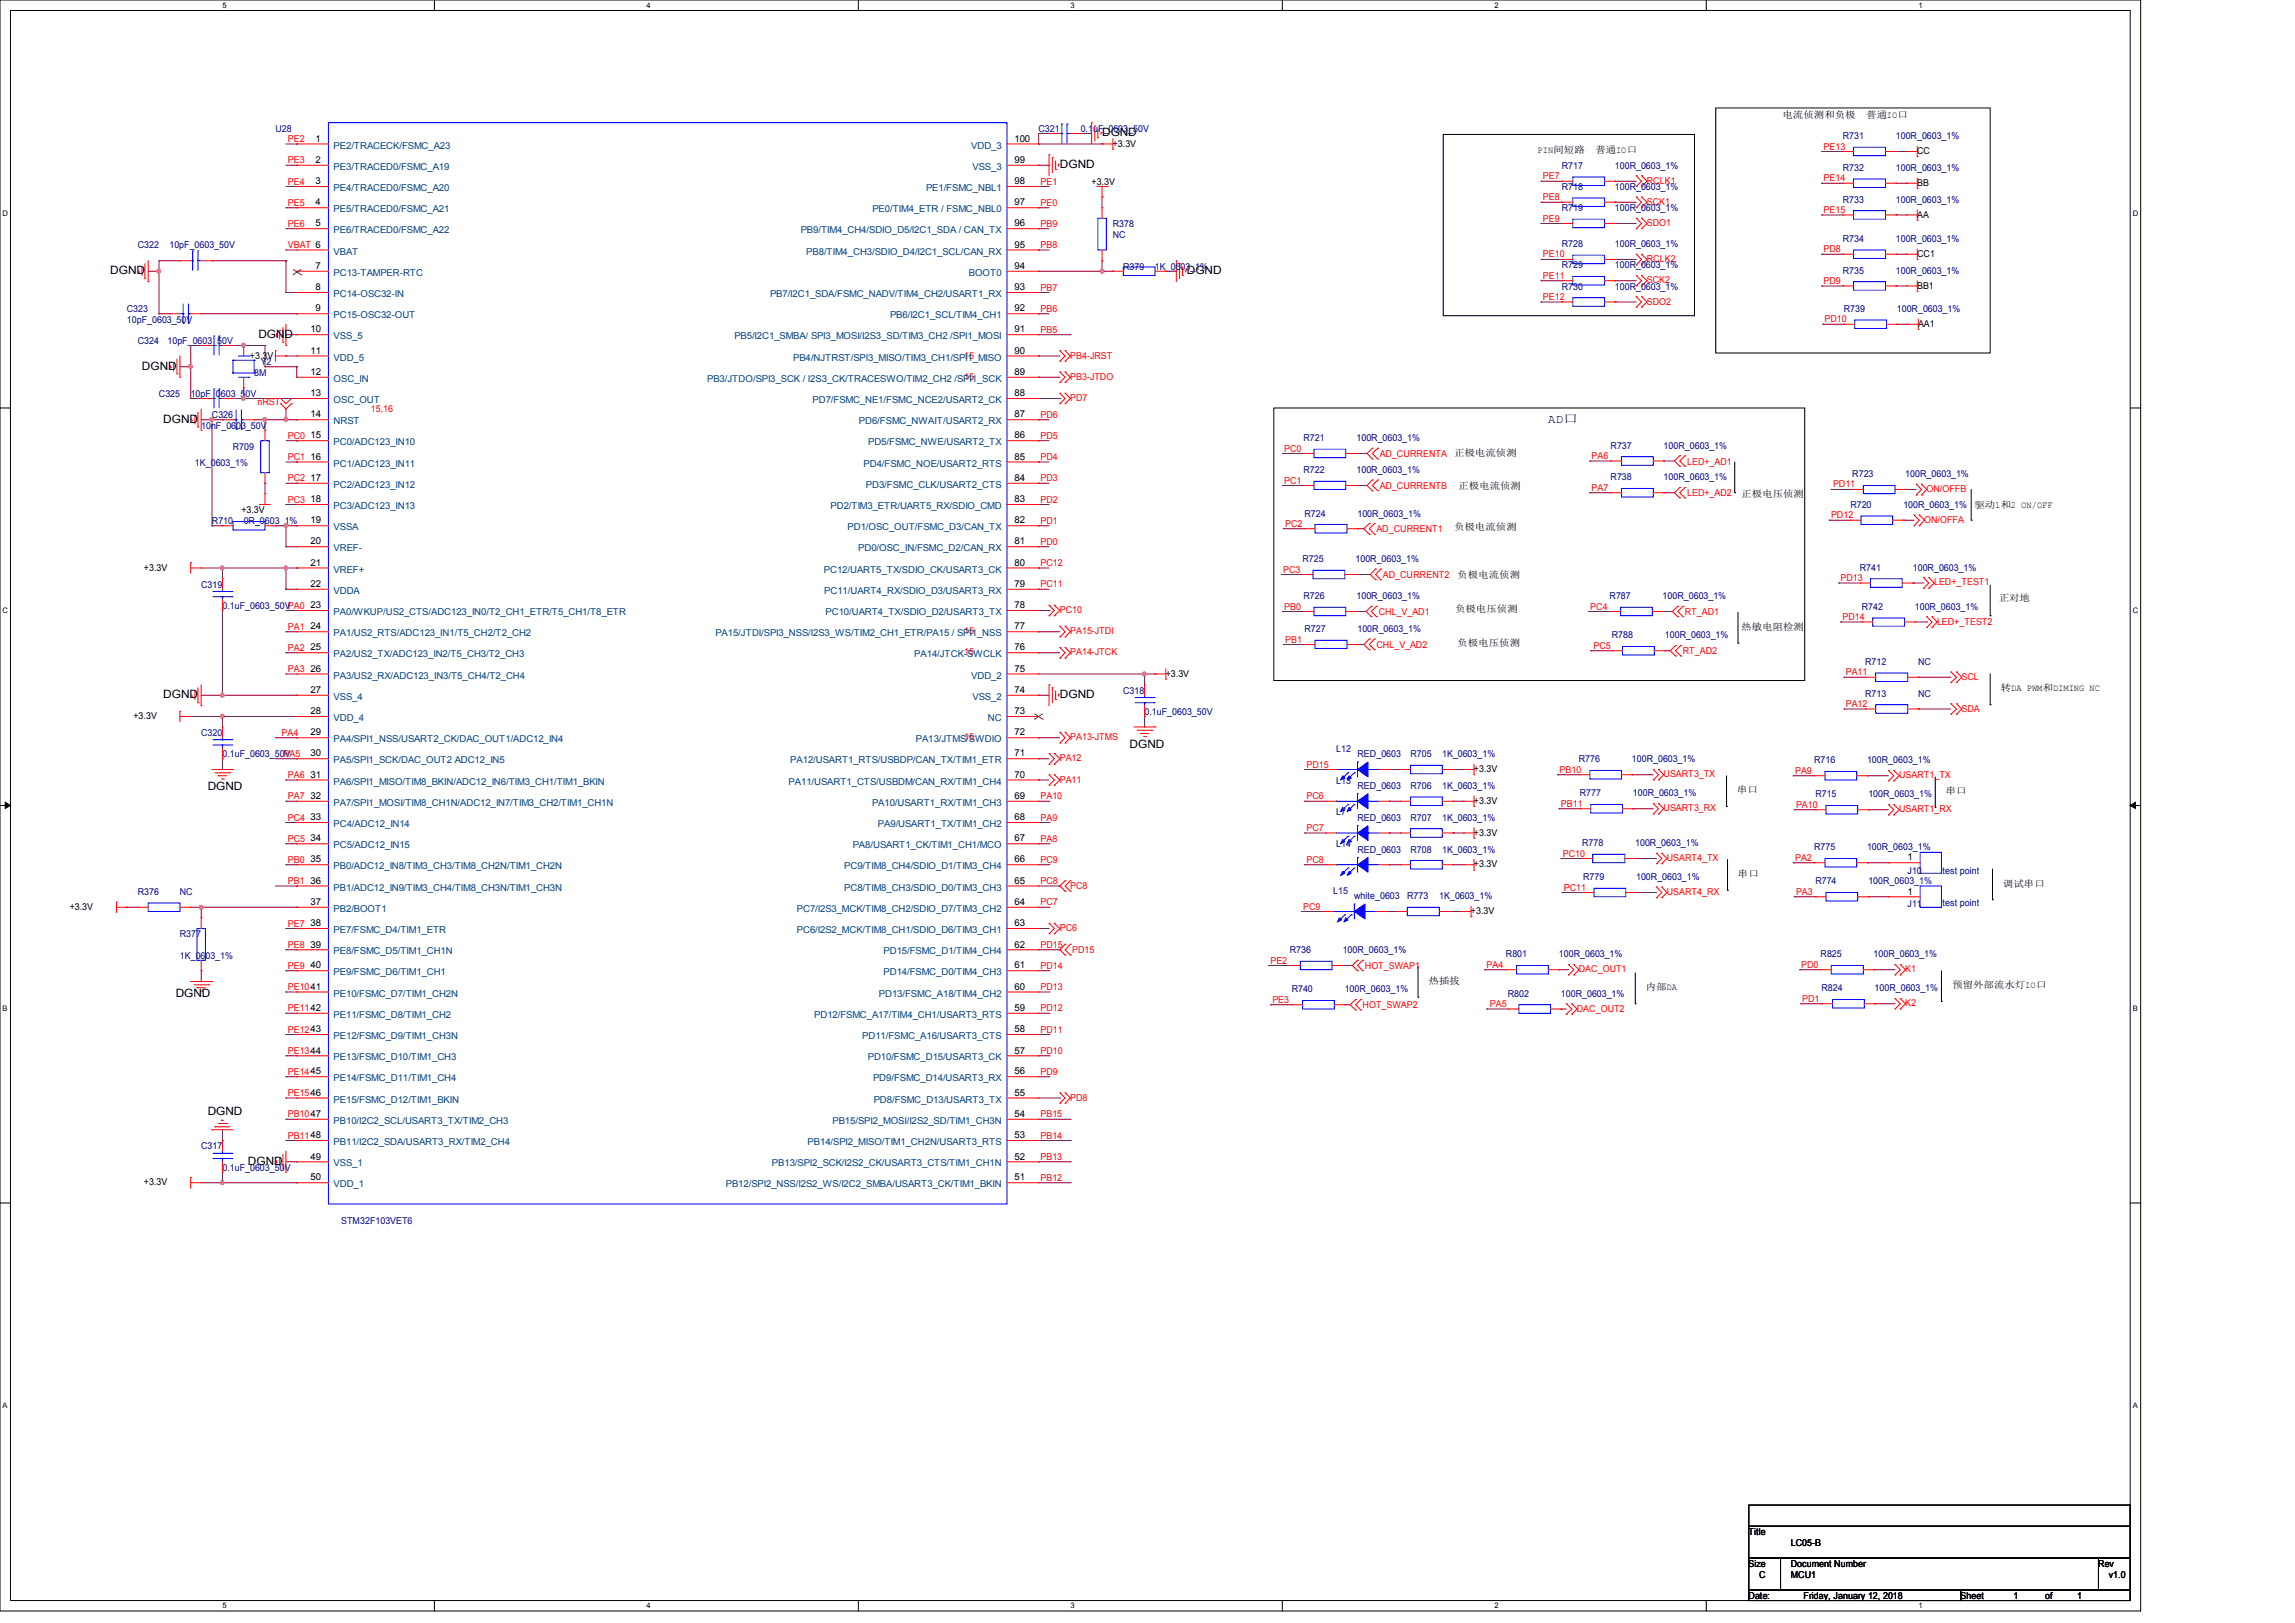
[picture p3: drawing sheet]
<svg xmlns="http://www.w3.org/2000/svg" width="297mm" height="210mm" viewBox="0 0 297 210" stroke-linecap="round" stroke-linejoin="round" font-family="sans-serif">
<defs><g id="words">
<text font-size="1.6" fill="#000040" x="200.4" y="54.7">AD口</text>
<g font-size="1.5">
<text x="142.6" y="17.7">DGND</text>
<text x="137.2" y="21.8">DGND</text>
<text x="14.3" y="35.5">DGND</text>
<text x="153.6" y="35.5">DGND</text>
<text x="18.4" y="47.8">DGND</text>
<text x="33.4" y="43.7">DGND</text>
<text x="21.1" y="54.7">DGND</text>
<text x="21.1" y="90.3">DGND</text>
<text x="137.2" y="90.3">DGND</text>
<text x="146.2" y="96.8">DGND</text>
<text x="26.9" y="102.3">DGND</text>
<text x="22.7" y="129">DGND</text>
<text x="26.9" y="144.3">DGND</text>
<text x="32.1" y="150.7">DGND</text>
</g>
<g font-size="1.2" fill="#000080">
<text x="35.6" y="17">U28</text>
<text x="134.4" y="17">C321</text>
<text x="139.9" y="17">0.1uF_0603_50V</text>
<text x="238.5" y="18">R731</text>
<text x="245.3" y="18">100R_0603_1%</text>
<text x="202.1" y="21.8">R717</text>
<text x="209" y="21.8">100R_0603_1%</text>
<text x="238.5" y="22.1">R732</text>
<text x="245.3" y="22.1">100R_0603_1%</text>
<text x="144" y="29.4">R378</text>
<text x="202.1" y="27.3">R719</text>
<text x="202.1" y="24.6">R718</text>
<text x="209" y="27.3">100R_0603_1%</text>
<text x="209" y="24.6">100R_0603_1%</text>
<text x="238.5" y="26.2">R733</text>
<text x="245.3" y="26.2">100R_0603_1%</text>
<text x="17.8" y="32.1">C322</text>
<text x="21.9" y="32.1">10pF_0603_50V</text>
<text x="144" y="30.7">NC</text>
<text x="145.4" y="34.9">R379</text>
<text x="149.5" y="34.9">1K_0603_1%</text>
<text x="202.1" y="32">R728</text>
<text x="202.1" y="34.7">R729</text>
<text x="209" y="32">100R_0603_1%</text>
<text x="209" y="34.7">100R_0603_1%</text>
<text x="238.5" y="35.4">R735</text>
<text x="238.5" y="31.3">R734</text>
<text x="245.3" y="35.4">100R_0603_1%</text>
<text x="245.3" y="31.3">100R_0603_1%</text>
<text x="16.4" y="40.3">C323</text>
<text x="16.4" y="41.7">10pF_0603_50V</text>
<text x="202.1" y="37.5">R730</text>
<text x="209" y="37.5">100R_0603_1%</text>
<text x="238.6" y="40.3">R739</text>
<text x="245.5" y="40.3">100R_0603_1%</text>
<text x="17.8" y="44.5">C324</text>
<text x="21.7" y="44.5">10pF_0603_50V</text>
<text x="33.7" y="47.2">Y2</text>
<text x="20.6" y="51.3">C325</text>
<text x="24.7" y="51.3">10pF_0603_50V</text>
<text x="32.9" y="48.6">8M</text>
<text x="26" y="55.5">10nF_0603_50V</text>
<text x="27.4" y="54.1">C326</text>
<text x="30.1" y="58.2">R709</text>
<text x="168.7" y="57.1">R721</text>
<text x="175.5" y="57.1">100R_0603_1%</text>
<text x="208.4" y="58">R737</text>
<text x="215.3" y="58">100R_0603_1%</text>
<text x="25.2" y="60.2">1K_0603_1%</text>
<text x="168.7" y="61.2">R722</text>
<text x="175.5" y="61.2">100R_0603_1%</text>
<text x="208.4" y="62.1">R738</text>
<text x="215.3" y="62.1">100R_0603_1%</text>
<text x="239.5" y="65.7">R720</text>
<text x="239.7" y="61.8">R723</text>
<text x="246.3" y="65.7">100R_0603_1%</text>
<text x="246.6" y="61.8">100R_0603_1%</text>
<text x="27.4" y="67.8">R710</text>
<text x="31.5" y="67.8">0R_0603_1%</text>
<text x="168.8" y="66.8">R724</text>
<text x="175.7" y="66.8">100R_0603_1%</text>
<text x="26" y="76">C319</text>
<text x="168.6" y="72.7">R725</text>
<text x="168.7" y="77.5">R726</text>
<text x="175.4" y="72.7">100R_0603_1%</text>
<text x="175.5" y="77.5">100R_0603_1%</text>
<text x="208.3" y="77.5">R787</text>
<text x="215.2" y="77.5">100R_0603_1%</text>
<text x="240.7" y="73.8">R741</text>
<text x="247.5" y="73.8">100R_0603_1%</text>
<text x="28.8" y="78.7">0.1uF_0603_50VPA0</text>
<text x="168.8" y="81.8">R727</text>
<text x="175.7" y="81.8">100R_0603_1%</text>
<text x="208.6" y="82.6">R788</text>
<text x="215.5" y="82.6">100R_0603_1%</text>
<text x="240.9" y="78.9">R742</text>
<text x="247.8" y="78.9">100R_0603_1%</text>
<text x="145.4" y="89.7">C318</text>
<text x="241.4" y="86">R712</text>
<text x="248.2" y="86">NC</text>
<text x="26" y="95.2">C320</text>
<text x="148.1" y="92.5">0.1uF_0603_50V</text>
<text x="241.4" y="90.1">R713</text>
<text x="248.2" y="90.1">NC</text>
<text x="28.8" y="98">0.1uF_0603_50V</text>
<text x="172.9" y="101.4">L13</text>
<text x="172.9" y="97.3">L12</text>
<text x="175.7" y="98">RED_0603</text>
<text x="182.5" y="98">R705</text>
<text x="186.6" y="98">1K_0603_1%</text>
<text x="204.3" y="98.6">R776</text>
<text x="211.2" y="98.6">100R_0603_1%</text>
<text x="234.8" y="98.8">R716</text>
<text x="241.6" y="98.8">100R_0603_1%</text>
<text x="172.9" y="105.5">L7</text>
<text x="175.7" y="102.1">RED_0603</text>
<text x="175.7" y="106.2">RED_0603</text>
<text x="182.5" y="102.1">R706</text>
<text x="182.5" y="106.2">R707</text>
<text x="186.6" y="102.1">1K_0603_1%</text>
<text x="186.6" y="106.2">1K_0603_1%</text>
<text x="204.5" y="103">R777</text>
<text x="211.3" y="103">100R_0603_1%</text>
<text x="234.9" y="103.2">R715</text>
<text x="241.8" y="103.2">100R_0603_1%</text>
<text x="172.9" y="109.6">L14</text>
<text x="175.7" y="110.3">RED_0603</text>
<text x="182.5" y="110.3">R708</text>
<text x="186.6" y="110.3">1K_0603_1%</text>
<text x="204.7" y="109.5">R778</text>
<text x="204.9" y="113.9">R779</text>
<text x="211.6" y="109.5">100R_0603_1%</text>
<text x="211.7" y="113.9">100R_0603_1%</text>
<text x="234.8" y="110">R775</text>
<text x="241.6" y="110">100R_0603_1%</text>
<text x="246.9" y="113">J10</text>
<text x="251.4" y="113">test point</text>
<text x="17.8" y="115.8">R376</text>
<text x="23.3" y="115.8">NC</text>
<text x="172.5" y="115.7">L15</text>
<text x="175.2" y="116.3">white_0603</text>
<text x="182.1" y="116.3">R773</text>
<text x="186.2" y="116.3">1K_0603_1%</text>
<text x="234.9" y="114.4">R774</text>
<text x="241.8" y="114.4">100R_0603_1%</text>
<text x="246.9" y="117.3">J11</text>
<text x="251.4" y="117.2">test point</text>
<text x="23.3" y="121.3">R377</text>
<text x="23.3" y="124">1K_0603_1%</text>
<text x="166.9" y="123.3">R736</text>
<text x="173.8" y="123.3">100R_0603_1%</text>
<text x="194.9" y="123.9">R801</text>
<text x="201.7" y="123.9">100R_0603_1%</text>
<text x="235.6" y="123.9">R825</text>
<text x="242.5" y="123.9">100R_0603_1%</text>
<text x="167.2" y="128.4">R740</text>
<text x="174" y="128.4">100R_0603_1%</text>
<text x="195.1" y="128.9">R802</text>
<text x="202" y="128.9">100R_0603_1%</text>
<text x="235.7" y="128.3">R824</text>
<text x="242.6" y="128.3">100R_0603_1%</text>
<text x="26" y="148.7">C317</text>
<text x="28.8" y="151.5">0.1uF_0603_50V</text>
<text x="44.2" y="158.3">STM32F103VET6</text>
</g>
<g font-size="1.2">
<text x="230.7" y="15.3">电流侦测和负极</text>
<text x="241.5" y="15.3">普通IO口</text>
<text x="40.8" y="18.3">1</text>
<text x="40.8" y="21.1">2</text>
<text x="40.8" y="23.8">3</text>
<text x="131.3" y="23.8">98</text>
<text x="131.3" y="21.1">99</text>
<text x="131.3" y="18.3">100</text>
<text x="141.3" y="23.9">+3.3V</text>
<text x="144" y="19">+3.3V</text>
<text x="199" y="19.8">PIN间短路</text>
<text x="206.5" y="19.8">普通IO口</text>
<text x="248.1" y="19.9">CC</text>
<text x="40.8" y="26.6">4</text>
<text x="40.8" y="29.3">5</text>
<text x="131.3" y="29.3">96</text>
<text x="131.3" y="26.6">97</text>
<text x="248.1" y="28.2">AA</text>
<text x="248.1" y="24">BB</text>
<text x="40.8" y="34.8">7</text>
<text x="131.3" y="34.8">94</text>
<text x="131.3" y="32">95</text>
<text x="248.1" y="33.2">CC1</text>
<text x="40.8" y="37.5">8</text>
<text x="40.8" y="40.3">9</text>
<text x="131.3" y="40.3">92</text>
<text x="131.3" y="37.5">93</text>
<text x="248.1" y="37.3">BB1</text>
<text x="32.3" y="46.4">+3.3V</text>
<text x="40.2" y="43">10</text>
<text x="40.2" y="45.8">11</text>
<text x="131.3" y="45.8">90</text>
<text x="131.3" y="43">91</text>
<text x="248.2" y="42.3">AA1</text>
<text x="40.2" y="48.5">12</text>
<text x="40.2" y="51.3">13</text>
<text x="131.3" y="51.3">88</text>
<text x="131.3" y="48.5">89</text>
<text x="40.2" y="54">14</text>
<text x="40.2" y="56.7">15</text>
<text x="40.2" y="59.5">16</text>
<text x="131.3" y="59.5">85</text>
<text x="131.3" y="56.7">86</text>
<text x="131.3" y="54">87</text>
<text x="188.2" y="59">正极电流侦测</text>
<text x="40.2" y="62.2">17</text>
<text x="40.2" y="65">18</text>
<text x="131.3" y="65">83</text>
<text x="131.3" y="62.2">84</text>
<text x="188.7" y="63.3">正极电流侦测</text>
<text x="225.3" y="64.3">正极电压侦测</text>
<text x="255.5" y="65.7">驱动1和2 ON/OFF</text>
<text x="31.2" y="66.4">+3.3V</text>
<text x="40.2" y="67.7">19</text>
<text x="40.2" y="70.4">20</text>
<text x="131.3" y="70.4">81</text>
<text x="131.3" y="67.7">82</text>
<text x="188.2" y="68.6">负极电流侦测</text>
<text x="18.6" y="73.8">+3.3V</text>
<text x="40.2" y="73.2">21</text>
<text x="40.2" y="75.9">22</text>
<text x="131.3" y="75.9">79</text>
<text x="131.3" y="73.2">80</text>
<text x="188.6" y="74.8">负极电流侦测</text>
<text x="258.7" y="77.8">正对地</text>
<text x="40.2" y="78.7">23</text>
<text x="40.2" y="81.4">24</text>
<text x="131.3" y="81.4">77</text>
<text x="131.3" y="78.7">78</text>
<text x="188.3" y="79.2">负极电压侦测</text>
<text x="188.6" y="83.6">负极电压侦测</text>
<text x="225.3" y="81.5">热敏电阻检测</text>
<text x="40.2" y="84.2">25</text>
<text x="40.2" y="86.9">26</text>
<text x="40.2" y="89.7">27</text>
<text x="131.3" y="89.7">74</text>
<text x="131.3" y="86.9">75</text>
<text x="131.3" y="84.2">76</text>
<text x="150.9" y="87.5">+3.3V</text>
<text x="259" y="89.5">转DA PWM和DIMING NC</text>
<text x="17.3" y="93">+3.3V</text>
<text x="40.2" y="92.4">28</text>
<text x="40.2" y="95.2">29</text>
<text x="131.3" y="95.2">72</text>
<text x="131.3" y="92.4">73</text>
<text x="40.2" y="97.9">30</text>
<text x="40.2" y="100.6">31</text>
<text x="131.3" y="100.6">70</text>
<text x="131.3" y="97.9">71</text>
<text x="190.7" y="99.9">+3.3V</text>
<text x="40.2" y="103.4">32</text>
<text x="40.2" y="106.1">33</text>
<text x="131.3" y="106.1">68</text>
<text x="131.3" y="103.4">69</text>
<text x="190.7" y="104">+3.3V</text>
<text x="224.8" y="102.6">串口</text>
<text x="251.8" y="102.8">串口</text>
<text x="40.2" y="108.9">34</text>
<text x="40.2" y="111.6">35</text>
<text x="131.3" y="111.6">66</text>
<text x="131.3" y="108.9">67</text>
<text x="190.7" y="108.1">+3.3V</text>
<text x="190.7" y="112.2">+3.3V</text>
<text x="224.9" y="113.5">串口</text>
<text x="246.8" y="111.3">1</text>
<text x="9" y="117.7">+3.3V</text>
<text x="40.2" y="114.3">36</text>
<text x="40.2" y="117.1">37</text>
<text x="40.2" y="119.8">38</text>
<text x="131.3" y="119.8">63</text>
<text x="131.3" y="117.1">64</text>
<text x="131.3" y="114.3">65</text>
<text x="190.4" y="118.3">+3.3V</text>
<text x="246.8" y="115.7">1</text>
<text x="259.2" y="114.7">调试串口</text>
<text x="40.2" y="122.6">39</text>
<text x="40.2" y="125.3">40</text>
<text x="131.3" y="125.3">61</text>
<text x="131.3" y="122.6">62</text>
<text x="131.3" y="130.8">59</text>
<text x="131.3" y="128.1">60</text>
<text x="184.9" y="127.3">热插拔</text>
<text x="213" y="128.1">内部DA</text>
<text x="252.6" y="127.9">预留外部流水灯IO口</text>
<text x="131.3" y="136.3">57</text>
<text x="131.3" y="133.6">58</text>
<text x="131.3" y="141.8">55</text>
<text x="131.3" y="139">56</text>
<text x="131.3" y="147.3">53</text>
<text x="131.3" y="144.5">54</text>
<text x="18.6" y="153.4">+3.3V</text>
<text x="40.2" y="150">49</text>
<text x="40.2" y="152.7">50</text>
<text x="131.3" y="152.7">51</text>
<text x="131.3" y="150">52</text>
<text x="226.3" y="198.6">Title</text>
<text x="226.3" y="202.7">Size</text>
<text x="231.8" y="202.7">Document Number</text>
<text x="231.8" y="200">LC05-B</text>
<text x="271.5" y="202.7">Rev</text>
<text x="226.3" y="206.9">Date:</text>
<text x="227.6" y="204.1">C</text>
<text x="231.8" y="204.1">MCU1</text>
<text x="233.4" y="206.9">Friday, January 12, 2018</text>
<text x="253.7" y="206.9">Sheet</text>
<text x="260.6" y="206.9">1</text>
<text x="264.7" y="206.9">of</text>
<text x="268.8" y="206.9">1</text>
<text x="272.9" y="204.1">v1.0</text>
</g>
<g font-size="1.2" fill="#f00">
<text x="37.3" y="18.4">PE2</text>
<text x="37.3" y="21.1">PE3</text>
<text x="37.3" y="23.9">PE4</text>
<text x="134.6" y="23.9">PE1</text>
<text x="199.7" y="23.2">PE7</text>
<text x="213.1" y="23.7">RCLK1</text>
<text x="236" y="19.3">PE13</text>
<text x="236" y="23.5">PE14</text>
<text x="37.3" y="26.6">PE5</text>
<text x="37.3" y="29.3">PE6</text>
<text x="134.6" y="29.3">PB9</text>
<text x="134.6" y="26.6">PE0</text>
<text x="199.7" y="25.9">PE8</text>
<text x="199.7" y="28.7">PE9</text>
<text x="213.1" y="26.5">SCK1</text>
<text x="213.1" y="29.3">SDO1</text>
<text x="236" y="27.6">PE15</text>
<text x="37.3" y="32.1">VBAT 6</text>
<text x="134.6" y="32.1">PB8</text>
<text x="199.7" y="33.3">PE10</text>
<text x="213.1" y="33.9">RCLK2</text>
<text x="236" y="32.6">PD8</text>
<text x="134.6" y="37.6">PB7</text>
<text x="134.6" y="40.3">PB6</text>
<text x="199.7" y="36.1">PE11</text>
<text x="199.7" y="38.8">PE12</text>
<text x="213.1" y="36.7">SCK2</text>
<text x="213.1" y="39.4">SDO2</text>
<text x="236" y="36.7">PD9</text>
<text x="236.1" y="41.7">PD10</text>
<text x="124.8" y="46.4">15</text>
<text x="134.6" y="43.1">PB5</text>
<text x="138.5" y="46.4">PB4-JRST</text>
<text x="33.3" y="52.4">nRST</text>
<text x="48" y="53.3">15,16</text>
<text x="124.8" y="49.1">15</text>
<text x="138.5" y="51.9">PD7</text>
<text x="138.5" y="49.1">PB3-JTDO</text>
<text x="37.3" y="59.5">PC1</text>
<text x="37.3" y="56.8">PC0</text>
<text x="134.6" y="59.5">PD4</text>
<text x="134.6" y="54.1">PD6</text>
<text x="134.6" y="56.8">PD5</text>
<text x="166.2" y="58.4">PC0</text>
<text x="178.5" y="59.1">AD_CURRENTA</text>
<text x="206" y="59.4">PA6</text>
<text x="37.3" y="62.3">PC2</text>
<text x="37.3" y="65">PC3</text>
<text x="134.6" y="62.3">PD3</text>
<text x="134.6" y="65">PD2</text>
<text x="166.2" y="62.6">PC1</text>
<text x="178.5" y="63.2">AD_CURRENTB</text>
<text x="206" y="63.5">PA7</text>
<text x="218.3" y="60.1">LED+_AD1</text>
<text x="218.3" y="64.2">LED+_AD2</text>
<text x="237.2" y="63.1">PD11</text>
<text x="249.3" y="63.7">ON/OFFB</text>
<text x="134.6" y="70.5">PD0</text>
<text x="134.6" y="67.8">PD1</text>
<text x="166.3" y="68.2">PC2</text>
<text x="178.1" y="68.9">AD_CURRENT1</text>
<text x="237" y="67.1">PD12</text>
<text x="249" y="67.6">ON/OFFA</text>
<text x="134.6" y="73.2">PC12</text>
<text x="134.6" y="76">PC11</text>
<text x="166.1" y="74.1">PC3</text>
<text x="179" y="74.8">AD_CURRENT2</text>
<text x="238.2" y="75.2">PD13</text>
<text x="250.3" y="75.7">LED+_TEST1</text>
<text x="37.3" y="81.5">PA1</text>
<text x="124.8" y="82">15</text>
<text x="137.1" y="79.3">PC10</text>
<text x="138.5" y="82">PA15-JTDI</text>
<text x="166.2" y="78.9">PB0</text>
<text x="166.3" y="83.1">PB1</text>
<text x="178.1" y="83.8">CHL_V_AD2</text>
<text x="178.4" y="79.6">CHL_V_AD1</text>
<text x="205.8" y="78.9">PC4</text>
<text x="206.2" y="83.9">PC5</text>
<text x="218" y="79.6">RT_AD1</text>
<text x="238.4" y="80.2">PD14</text>
<text x="250.7" y="80.8">LED+_TEST2</text>
<text x="37.3" y="84.2">PA2</text>
<text x="37.3" y="87">PA3</text>
<text x="124.8" y="84.8">15</text>
<text x="138.5" y="84.8">PA14-JTCK</text>
<text x="217.8" y="84.7">RT_AD2</text>
<text x="238.9" y="87.4">PA11</text>
<text x="253.8" y="88">SCL</text>
<text x="36.4" y="95.2">PA4</text>
<text x="124.8" y="95.8">15</text>
<text x="138.5" y="95.8">PA13-JTMS</text>
<text x="238.9" y="91.5">PA12</text>
<text x="253.8" y="92.1">SDA</text>
<text x="36.7" y="97.9">PA5</text>
<text x="37.3" y="100.7">PA6</text>
<text x="137.1" y="101.3">PA11</text>
<text x="137.1" y="98.5">PA12</text>
<text x="169.1" y="99.3">PD15</text>
<text x="201.8" y="100">PB10</text>
<text x="215.3" y="100.6">USART3_TX</text>
<text x="232.3" y="100.1">PA9</text>
<text x="245.8" y="100.7">USART1_TX</text>
<text x="37.3" y="106.2">PC4</text>
<text x="37.3" y="103.4">PA7</text>
<text x="134.6" y="103.4">PA10</text>
<text x="134.6" y="106.2">PA9</text>
<text x="169.1" y="103.4">PC6</text>
<text x="169.1" y="107.5">PC7</text>
<text x="202" y="104.4">PB11</text>
<text x="215.3" y="104.9">USART3_RX</text>
<text x="232.4" y="104.5">PA10</text>
<text x="245.8" y="105.1">USART1_RX</text>
<text x="37.3" y="108.9">PC5</text>
<text x="37.3" y="111.6">PB0</text>
<text x="134.6" y="108.9">PA8</text>
<text x="134.6" y="111.6">PC9</text>
<text x="169.1" y="111.6">PC8</text>
<text x="202.2" y="110.8">PC10</text>
<text x="215.7" y="111.4">USART4_TX</text>
<text x="232.3" y="111.4">PA2</text>
<text x="37.3" y="119.9">PE7</text>
<text x="37.3" y="114.4">PB1</text>
<text x="134.6" y="114.4">PC8</text>
<text x="134.6" y="117.1">PC7</text>
<text x="138.5" y="115">PC8</text>
<text x="168.6" y="117.7">PC9</text>
<text x="202.4" y="115.2">PC11</text>
<text x="215.7" y="115.8">USART4_RX</text>
<text x="232.4" y="115.8">PA3</text>
<text x="37.3" y="122.6">PE8</text>
<text x="37.3" y="125.3">PE9</text>
<text x="134.6" y="125.3">PD14</text>
<text x="134.6" y="122.6">PD15</text>
<text x="137.1" y="120.4">PC6</text>
<text x="138.8" y="123.3">PD15</text>
<text x="164.4" y="124.7">PE2</text>
<text x="176.6" y="125.4">HOT_SWAP1</text>
<text x="192.4" y="125.2">PA4</text>
<text x="204.3" y="125.8">DAC_OUT1</text>
<text x="233.1" y="125.2">PD0</text>
<text x="246.6" y="125.8">K1</text>
<text x="37.3" y="130.9">PE1142</text>
<text x="37.3" y="128.1">PE1041</text>
<text x="134.6" y="128.1">PD13</text>
<text x="134.6" y="130.9">PD12</text>
<text x="164.7" y="129.8">PE3</text>
<text x="176.3" y="130.5">HOT_SWAP2</text>
<text x="192.8" y="130.3">PA5</text>
<text x="204.1" y="130.9">DAC_OUT2</text>
<text x="233.2" y="129.6">PD1</text>
<text x="246.6" y="130.2">K2</text>
<text x="37.3" y="133.6">PE1243</text>
<text x="37.3" y="136.4">PE1344</text>
<text x="134.6" y="136.4">PD10</text>
<text x="134.6" y="133.6">PD11</text>
<text x="37.3" y="141.8">PE1546</text>
<text x="37.3" y="139.1">PE1445</text>
<text x="134.6" y="139.1">PD9</text>
<text x="138.5" y="142.4">PD8</text>
<text x="37.3" y="144.6">PB1047</text>
<text x="37.3" y="147.3">PB1148</text>
<text x="134.6" y="147.3">PB14</text>
<text x="134.6" y="144.6">PB15</text>
<text x="134.6" y="150.1">PB13</text>
<text x="134.6" y="152.8">PB12</text>
</g>
<g font-size="1.2" fill="#004080">
<text x="43.2" y="19.2">PE2/TRACECK/FSMC_A23</text>
<text x="43.2" y="22">PE3/TRACED0/FSMC_A19</text>
<text x="125.7" y="19.2">VDD_3</text>
<text x="125.9" y="22">VSS_3</text>
<text x="43.2" y="24.7">PE4/TRACED0/FSMC_A20</text>
<text x="43.2" y="27.5">PE5/TRACED0/FSMC_A21</text>
<text x="112.9" y="27.5">PE0/TIM4_ETR / FSMC_NBL0</text>
<text x="119.8" y="24.7">PE1/FSMC_NBL1</text>
<text x="43.2" y="30.2">PE6/TRACED0/FSMC_A22</text>
<text x="43.2" y="32.9">VBAT</text>
<text x="43.2" y="35.7">PC13-TAMPER-RTC</text>
<text x="103.6" y="30.2">PB9/TIM4_CH4/SDIO_D5/I2C1_SDA / CAN_TX</text>
<text x="104.3" y="32.9">PB8/TIM4_CH3/SDIO_D4/I2C1_SCL/CAN_RX</text>
<text x="125.4" y="35.7">BOOT0</text>
<text x="43.2" y="38.4">PC14-OSC32-IN</text>
<text x="43.2" y="41.2">PC15-OSC32-OUT</text>
<text x="99.6" y="38.4">PB7/I2C1_SDA/FSMC_NADV/TIM4_CH2/USART1_RX</text>
<text x="115.2" y="41.2">PB6/I2C1_SCL/TIM4_CH1</text>
<text x="43.2" y="43.9">VSS_5</text>
<text x="43.2" y="46.7">VDD_5</text>
<text x="95" y="43.9">PB5/I2C1_SMBA/ SPI3_MOSI/I2S3_SD/TIM3_CH2 /SPI1_MOSI</text>
<text x="102.7" y="46.7">PB4/NJTRST/SPI3_MISO/TIM3_CH1/SPI1_MISO</text>
<text x="43.2" y="49.4">OSC_IN</text>
<text x="43.2" y="52.2">OSC_OUT</text>
<text x="91.5" y="49.4">PB3/JTDO/SPI3_SCK / I2S3_CK/TRACESWO/TIM2_CH2 /SPI1_SCK</text>
<text x="105.2" y="52.2">PD7/FSMC_NE1/FSMC_NCE2/USART2_CK</text>
<text x="43.2" y="54.9">NRST</text>
<text x="43.2" y="57.6">PC0/ADC123_IN10</text>
<text x="111.2" y="54.9">PD6/FSMC_NWAIT/USART2_RX</text>
<text x="112.3" y="57.6">PD5/FSMC_NWE/USART2_TX</text>
<text x="43.2" y="60.4">PC1/ADC123_IN11</text>
<text x="43.2" y="63.1">PC2/ADC123_IN12</text>
<text x="43.2" y="65.9">PC3/ADC123_IN13</text>
<text x="107.5" y="65.9">PD2/TIM3_ETR/UART5_RX/SDIO_CMD</text>
<text x="111.8" y="60.4">PD4/FSMC_NOE/USART2_RTS</text>
<text x="112.1" y="63.1">PD3/FSMC_CLK/USART2_CTS</text>
<text x="43.2" y="68.6">VSSA</text>
<text x="43.2" y="71.3">VREF-</text>
<text x="109.7" y="68.6">PD1/OSC_OUT/FSMC_D3/CAN_TX</text>
<text x="111.1" y="71.3">PD0/OSC_IN/FSMC_D2/CAN_RX</text>
<text x="43.2" y="74.1">VREF+</text>
<text x="43.2" y="76.8">VDDA</text>
<text x="106.6" y="74.1">PC12/UART5_TX/SDIO_CK/USART3_CK</text>
<text x="106.7" y="76.8">PC11/UART4_RX/SDIO_D3/USART3_RX</text>
<text x="43.2" y="79.6">PA0/WKUP/US2_CTS/ADC123_IN0/T2_CH1_ETR/T5_CH1/T8_ETR</text>
<text x="43.2" y="82.3">PA1/US2_RTS/ADC123_IN1/T5_CH2/T2_CH2</text>
<text x="92.6" y="82.3">PA15/JTDI/SPI3_NSS/I2S3_WS/TIM2_CH1_ETR/PA15 / SPI1_NSS</text>
<text x="106.8" y="79.6">PC10/UART4_TX/SDIO_D2/USART3_TX</text>
<text x="43.2" y="85">PA2/US2_TX/ADC123_IN2/T5_CH3/T2_CH3</text>
<text x="43.2" y="87.8">PA3/US2_RX/ADC123_IN3/T5_CH4/T2_CH4</text>
<text x="118.3" y="85">PA14/JTCK-SWCLK</text>
<text x="125.7" y="87.8">VDD_2</text>
<text x="43.2" y="90.6">VSS_4</text>
<text x="43.2" y="93.3">VDD_4</text>
<text x="125.9" y="90.6">VSS_2</text>
<text x="127.8" y="93.3">NC</text>
<text x="43.2" y="96.1">PA4/SPI1_NSS/USART2_CK/DAC_OUT1/ADC12_IN4</text>
<text x="43.2" y="98.8">PA5/SPI1_SCK/DAC_OUT2 ADC12_IN5</text>
<text x="43.2" y="101.5">PA6/SPI1_MISO/TIM8_BKIN/ADC12_IN6/TIM3_CH1/TIM1_BKIN</text>
<text x="102.1" y="101.5">PA11/USART1_CTS/USBDM/CAN_RX/TIM1_CH4</text>
<text x="102.3" y="98.8">PA12/USART1_RTS/USBDP/CAN_TX/TIM1_ETR</text>
<text x="118.5" y="96.1">PA13/JTMS/SWDIO</text>
<text x="43.2" y="104.3">PA7/SPI1_MOSI/TIM8_CH1N/ADC12_IN7/TIM3_CH2/TIM1_CH1N</text>
<text x="43.2" y="107">PC4/ADC12_IN14</text>
<text x="112.9" y="104.3">PA10/USART1_RX/TIM1_CH3</text>
<text x="113.6" y="107">PA9/USART1_TX/TIM1_CH2</text>
<text x="43.2" y="109.8">PC5/ADC12_IN15</text>
<text x="43.2" y="112.5">PB0/ADC12_IN8/TIM3_CH3/TIM8_CH2N/TIM1_CH2N</text>
<text x="109.3" y="112.5">PC9/TIM8_CH4/SDIO_D1/TIM3_CH4</text>
<text x="110.4" y="109.8">PA8/USART1_CK/TIM1_CH1/MCO</text>
<text x="43.2" y="115.2">PB1/ADC12_IN9/TIM3_CH4/TIM8_CH3N/TIM1_CH3N</text>
<text x="43.2" y="118">PB2/BOOT1</text>
<text x="103.1" y="118">PC7/I2S3_MCK/TIM8_CH2/SDIO_D7/TIM3_CH2</text>
<text x="109.3" y="115.2">PC8/TIM8_CH3/SDIO_D0/TIM3_CH3</text>
<text x="43.2" y="120.7">PE7/FSMC_D4/TIM1_ETR</text>
<text x="43.2" y="123.5">PE8/FSMC_D5/TIM1_CH1N</text>
<text x="103.1" y="120.7">PC6/I2S2_MCK/TIM8_CH1/SDIO_D6/TIM3_CH1</text>
<text x="114.3" y="123.5">PD15/FSMC_D1/TIM4_CH4</text>
<text x="43.2" y="126.2">PE9/FSMC_D6/TIM1_CH1</text>
<text x="43.2" y="128.9">PE10/FSMC_D7/TIM1_CH2N</text>
<text x="43.2" y="131.7">PE11/FSMC_D8/TIM1_CH2</text>
<text x="105.4" y="131.7">PD12/FSMC_A17/TIM4_CH1/USART3_RTS</text>
<text x="113.7" y="128.9">PD13/FSMC_A18/TIM4_CH2</text>
<text x="114.3" y="126.2">PD14/FSMC_D0/TIM4_CH3</text>
<text x="43.2" y="134.5">PE12/FSMC_D9/TIM1_CH3N</text>
<text x="43.2" y="137.2">PE13/FSMC_D10/TIM1_CH3</text>
<text x="111.6" y="134.5">PD11/FSMC_A16/USART3_CTS</text>
<text x="112.3" y="137.2">PD10/FSMC_D15/USART3_CK</text>
<text x="43.2" y="139.9">PE14/FSMC_D11/TIM1_CH4</text>
<text x="43.2" y="142.7">PE15/FSMC_D12/TIM1_BKIN</text>
<text x="113" y="139.9">PD9/FSMC_D14/USART3_RX</text>
<text x="113.1" y="142.7">PD8/FSMC_D13/USART3_TX</text>
<text x="43.2" y="145.4">PB10/I2C2_SCL/USART3_TX/TIM2_CH3</text>
<text x="43.2" y="148.2">PB11/I2C2_SDA/USART3_RX/TIM2_CH4</text>
<text x="104.5" y="148.2">PB14/SPI2_MISO/TIM1_CH2N/USART3_RTS</text>
<text x="107.7" y="145.4">PB15/SPI2_MOSI/I2S2_SD/TIM1_CH3N</text>
<text x="43.2" y="150.9">VSS_1</text>
<text x="43.2" y="153.6">VDD_1</text>
<text x="93.9" y="153.6">PB12/SPI2_NSS/I2S2_WS/I2C2_SMBA/USART3_CK/TIM1_BKIN</text>
<text x="99.9" y="150.9">PB13/SPI2_SCK/I2S2_CK/USART3_CTS/TIM1_CH1N</text>
</g>
<g font-size="1">
<text x="28.8" y="1">5</text>
<text x="83.7" y="1">4</text>
<text x="138.5" y="1">3</text>
<text x="193.4" y="1">2</text>
<text x="248.3" y="1">1</text>
<text x=".3" y="27.9">D</text>
<text x="276" y="27.9">D</text>
<text x=".3" y="79.4">C</text>
<text x="276" y="79.4">C</text>
<text x=".3" y="130.8">B</text>
<text x="276" y="130.8">B</text>
<text x=".3" y="182.2">A</text>
<text x="276" y="182.2">A</text>
<text x="28.8" y="208.1">5</text>
<text x="83.7" y="208.1">4</text>
<text x="138.5" y="208.1">3</text>
<text x="193.4" y="208.1">2</text>
<text x="248.3" y="208.1">1</text>
</g>
</g></defs>
<path d="M0 0h277v208.4h-277zM1.4 1.4h274.3v205.7h-274.3z" fill="none" stroke="#000" stroke-width=".13"/>
<g fill="#fff">
<path d="M28.8 .1h.5v1.1h-.5z"/>
<path d="M28.8 207.2h.5v1.1h-.5z"/>
</g>
<path d="M56.2 0v1.4M56.2 207.1v1.3" fill="none" stroke="#000" stroke-width=".13"/>
<g fill="#fff">
<path d="M83.7 .1h.5v1.1h-.5z"/>
<path d="M83.7 207.2h.5v1.1h-.5z"/>
</g>
<path d="M111.1 0v1.4M111.1 207.1v1.3" fill="none" stroke="#000" stroke-width=".13"/>
<g fill="#fff">
<path d="M138.5 .1h.6v1.1h-.6z"/>
<path d="M138.5 207.2h.6v1.1h-.6z"/>
</g>
<path d="M165.9 0v1.4M165.9 207.1v1.3" fill="none" stroke="#000" stroke-width=".13"/>
<g fill="#fff">
<path d="M193.4 .1h.5v1.1h-.5z"/>
<path d="M193.4 207.2h.5v1.1h-.5z"/>
</g>
<path d="M220.8 0v1.4M220.8 207.1v1.3" fill="none" stroke="#000" stroke-width=".13"/>
<g fill="#fff">
<path d="M248.2 .1h.6v1.1h-.6z"/>
<path d="M248.2 207.2h.6v1.1h-.6z"/>
<path d="M.3 27.1h.8v1.1h-.8z"/>
<path d="M276 27.1h.7v1.1h-.7z"/>
<path d="M.3 78.5h.8v1.1h-.8z"/>
<path d="M276 78.5h.7v1.1h-.7z"/>
</g>
<path d="M0 52.8h1.4M275.7 52.8h1.3" fill="none" stroke="#000" stroke-width=".13"/>
<g fill="#fff">
<path d="M.3 129.9h.7v1.1h-.7z"/>
<path d="M276 129.9h.6v1.1h-.6z"/>
</g>
<path d="M0 104.2h1.4M275.7 104.2h1.3" fill="none" stroke="#000" stroke-width=".13"/>
<path d="M.7 103.8l.7 .4-.7 .4zM275.7 104.2l.7-.4v.8z" fill="#000" stroke="#000" stroke-width=".13"/>
<g fill="#fff">
<path d="M.3 181.4h.7v1.1h-.7z"/>
<path d="M276 181.4h.6v1.1h-.6z"/>
</g>
<g fill="none" stroke="#000" stroke-width=".13">
<path d="M186.8 17.4h32.5v23.5h-32.5zM222 14h35.6v31.7h-35.6zM164.8 52.8h68.8v35.3h-68.8zM224.5 59.8v4M224.5 63.8h.1M224.9 79.2v4M255.1 67.3h.1M255.1 63.3v4M257.6 79.7h.1M257.6 75.7v4M224.9 83.2h.1M257.6 91.2h.1"/>
<path d="M257.6 87.2v4M223.4 104.4h.1M223.4 100.4v4M223.6 115.2h.1M223.6 111.2v4M250.4 104.5h.1M250.4 100.5v4M257.9 116.4h.1M257.9 112.4v4M183.5 129h.1M183.5 125.1v3.9M211.6 129.9h.1"/>
<path d="M211.6 125.9v4M251.2 129.6h.1M251.2 125.6v4M0 155.7h1.4M275.7 155.7h1.3M226.3 194.7h49.4v2.8h-49.4zM226.3 197.5h49.4v4.1h-49.4zM226.3 201.6h4.1v4.1h-4.1zM226.3 205.7h27.4v1.4h-27.4zM230.4 201.6h41.2v4.1h-41.2zM253.7 205.7h22v1.4h-22zM271.6 201.6h4.1v4.1h-4.1z"/>
</g>
<g fill="none" stroke="#800040" stroke-width=".13">
<path d="M37 18.6h1.4M38.4 18.6h.1M134.4 18.6h.1M134.4 17.3h.1M134.4 17.3v1.3M134.4 17.3h1.4M134.4 18.6h8.2M139.9 17.3h.1M139.9 17.3h1.4M142.6 18.6h.1M235.8 19.6h.1M235.8 19.6h2.7"/>
<path d="M245.4 19.6h.1M245.4 19.6h1.3M19.2 35.1h1.4M20.6 35.1h.1M20.6 33.7h.1M20.6 33.7h2.7M20.6 33.7v6.9M27.4 33.7h9.6M37 33.7h.1M37 37.8h.1M37 26.9h.1M37 29.6h.1"/>
<path d="M37 32.3h.1M37 33.7v4.1M37 21.4h1.4M37 37.8h1.4M37 29.6h1.4M37 32.3h1.4M37 24.1h1.4M37 26.9h1.4M38.4 21.4h.1M38.4 24.1h.1M134.4 37.8h.1M134.4 29.6h.1"/>
<path d="M134.4 32.3h.1M134.4 24.1h.1M134.4 26.9h.1M134.4 21.4h1.4M134.4 37.8h1.4M134.4 29.6h1.4M134.4 32.3h1.4M134.4 24.1h1.4M134.4 26.9h1.4M134.4 35.1h9.6M135.8 21.4h.1M142.6 25.5h.1"/>
<path d="M142.6 35.1h.1M142.6 25.5v1.4M142.6 33.7v1.4M144 35.1h.1M150.9 35.1h.1M150.9 35.1h1.3M199.4 23.5h.1M199.4 26.2h.1M199.4 28.9h.1M199.4 33.6h.1M199.4 36.3h.1M199.4 39.1h.1"/>
<path d="M199.4 23.5h2.7M199.4 26.2h2.7M199.4 28.9h2.7M199.4 33.6h2.7M199.4 36.3h2.7M199.4 39.1h2.7M209 23.5h.1M209 26.2h.1M209 28.9h.1M209 33.6h.1M209 36.3h.1M209 39.1h.1"/>
<path d="M209 23.5h2.8M209 26.2h2.8M209 28.9h2.8M209 33.6h2.8M209 36.3h2.8M209 39.1h2.8M235.8 23.7h.1M235.8 27.8h.1M235.8 32.9h.1M235.8 37h.1M235.8 23.7h2.7M235.8 37h2.7"/>
<path d="M235.8 32.9h2.7M235.8 27.8h2.7M245.4 23.7h.1M245.4 37h.1M245.4 32.9h.1M245.4 27.8h.1M245.4 23.7h1.3M245.4 37h1.3M245.4 32.9h1.3M245.4 27.8h1.3M20.6 40.6h.1M20.6 40.6h1.3"/>
<path d="M23.3 47.5h1.4M24.7 44.7h.1M24.7 51.6h.1M24.7 47.5h.1M24.7 51.6h1.3M24.7 44.7v6.9M24.7 44.7h1.3M26 54.3h2.8M26 40.6h12.4M27.4 54.3h.1M27.4 54.3v13.7M28.8 54.3h.1"/>
<path d="M30.1 51.6h8.3M30.1 44.7h4.2M31.5 51.6h.1M31.5 44.7h.1M31.5 50.2v1.4M32.9 54.3h5.5M34.3 54.3h.1M34.3 47.5h.1M34.3 44.7h.1M34.3 47.5h4.1M34.3 44.7v2.8M34.3 54.3v1.4"/>
<path d="M37 54.3h.1M37 43.3h.1M37 46.1h.1M37 52.9v1.4M37 59.8h1.4M37 57h1.4M37 43.3h1.4M37 46.1h1.4M38.4 59.8h.1M38.4 57h.1M38.4 54.3h.1M38.4 47.5h.1"/>
<path d="M38.4 51.6h.1M38.4 40.6h.1M38.4 47.5v1.3M134.4 59.8h.1M134.4 54.3h.1M134.4 57h.1M134.4 40.6h.1M134.4 46.1h.1M134.4 48.8h.1M134.4 59.8h1.4M134.4 57h1.4M134.4 54.3h1.4"/>
<path d="M134.4 51.6h2.8M134.4 40.6h1.4M134.4 43.3h4.1M134.4 46.1h2.8M134.4 48.8h2.8M137.2 51.6h.1M138.5 43.3h.1M165.9 58.7h.1M165.9 58.7h2.8M175.6 58.7h.1M175.6 58.7h1.3M205.7 59.6h.1"/>
<path d="M205.7 59.6h2.7M215.3 59.6h.1M215.3 59.6h1.4M235.9 42h.1M235.9 42h2.7M245.5 42h.1M245.5 42h1.4M26 73.5h12.4M27.4 68h.1M27.4 68h1.4M28.8 73.5h.1M28.8 73.5v1.4"/>
<path d="M28.8 79v11M34.3 62.5h.1M34.3 62.5v1.4M35.6 68h2.8M37 68h.1M37 70.7h.1M37 73.5h.1M37 76.2h.1M37 65.3h.1M37 70.7h1.4M37 68v2.7M37 73.5v2.7"/>
<path d="M37 76.2h1.4M37 79h1.4M37 62.5h1.4M37 65.3h1.4M38.4 68h.1M38.4 73.5h.1M38.4 79h.1M38.4 62.5h.1M134.4 70.7h.1M134.4 73.5h.1M134.4 76.2h.1M134.4 62.5h.1"/>
<path d="M134.4 65.3h.1M134.4 68h.1M134.4 68h1.4M134.4 70.7h1.4M134.4 76.2h1.4M134.4 73.5h1.4M134.4 79h1.4M134.4 62.5h1.4M134.4 65.3h1.4M135.8 79h.1M165.8 74.3h.1M165.8 74.3h2.8"/>
<path d="M165.9 62.8h.1M165.9 79.1h.1M165.9 62.8h2.8M165.9 79.1h2.8M166.1 68.4h.1M166.1 68.4h2.7M175.4 74.3h.1M175.4 74.3h1.9M175.6 62.8h.1M175.6 79.1h.1M175.6 62.8h1.3M175.6 79.1h1.2"/>
<path d="M175.7 68.4h.1M175.7 68.4h.8M205.6 79.1h.1M205.6 79.1h2.7M205.7 63.8h.1M205.7 63.8h2.7M215.2 79.1h.1M215.2 79.1h1.2M215.3 63.8h.1M215.3 63.8h1.4M236.7 67.3h.1M236.7 67.3h2.8"/>
<path d="M237 63.3h.1M237 63.3h2.7M238 75.4h.1M238 75.4h2.7M246.3 67.3h.1M246.3 67.3h1.4M246.6 63.3h.1M246.6 63.3h1.4M247.6 75.4h.1M247.6 75.4h1.3M24.7 92.7h13.7M26 90h12.4"/>
<path d="M28.8 90h.1M28.8 92.7h.1M28.8 98.2h.1M28.8 92.7v1.4M28.8 98.2v1.4M35.6 98.2h2.8M35.6 95.5h2.8M37 84.5h.1M37 81.7h.1M37 87.2h.1M37 84.5h1.4M37 81.7h1.4"/>
<path d="M37 87.2h1.4M38.4 92.7h.1M38.4 90h.1M38.4 98.2h.1M38.4 95.5h.1M134.4 90h.1M134.4 98.2h.1M134.4 81.7h.1M134.4 95.5h.1M134.4 84.5h.1M134.4 84.5h2.8M134.4 81.7h2.8"/>
<path d="M134.4 87.2h15.1M134.4 90h1.4M134.4 98.2h1.4M134.4 95.5h2.8M148.1 87.2h.1M148.1 94.1h.1M148.1 87.2v1.4M148.1 92.7v1.4M149.5 87.2h.1M166.1 83.4h.1M166.1 83.4h2.7M168.8 99.6h.1"/>
<path d="M168.8 99.6h2.8M175.7 83.4h.1M175.7 83.4h.8M179.8 99.6h.1M179.8 99.6h1.4M188 99.6h.1M188 99.6h1.4M205.9 84.2h.1M205.9 84.2h2.7M215.5 84.2h.1M215.5 84.2h.7M238.2 80.5h.1"/>
<path d="M238.2 80.5h2.8M238.6 87.6h.1M238.6 91.7h.1M238.6 87.6h2.8M238.6 91.7h2.8M247.8 80.5h1.5M248.2 87.6h.1M248.2 91.7h.1M248.2 87.6h4.3M248.2 91.7h4.3M249.3 80.5h.1M16.4 117.4h.1"/>
<path d="M16.4 117.4h1.4M24.7 117.4h13.7M26 117.4h.1M26 117.4v1.3M35.6 114.6h2.8M37 109.2h.1M37 106.4h.1M37 103.7h.1M37 100.9h.1M37 111.9h.1M37 109.2h1.4M37 106.4h1.4"/>
<path d="M37 103.7h1.4M37 100.9h1.4M37 111.9h1.4M38.4 114.6h.1M38.4 117.4h.1M134.4 100.9h.1M134.4 109.2h1.4M134.4 106.4h1.4M134.4 103.7h1.4M134.4 100.9h1.4M134.4 114.6h2.8M134.4 111.9h1.4"/>
<path d="M134.4 117.4h1.4M135.8 117.4h.1M135.8 103.7h.1M135.8 106.4h.1M135.8 109.2h.1M135.8 111.9h.1M137.2 114.6h.1M168.4 117.9h.1M168.4 117.9h2.8M168.8 103.7h.1M168.8 107.8h.1M168.8 111.9h.1"/>
<path d="M168.8 103.7h2.8M168.8 111.9h2.8M168.8 107.8h2.8M179.4 117.9h.1M179.4 117.9h1.4M179.8 103.7h.1M179.8 107.8h.1M179.8 111.9h.1M179.8 103.7h1.4M179.8 111.9h1.4M179.8 107.8h1.4M187.6 117.9h.1"/>
<path d="M187.6 117.9h1.4M188 103.7h.1M188 107.8h.1M188 111.9h.1M188 103.7h1.4M188 111.9h1.4M188 107.8h1.4M201.6 100.2h.1M201.6 100.2h2.7M201.8 104.6h.1M201.8 104.6h2.7M202 111.1h.1"/>
<path d="M202 111.1h2.8M202.1 115.5h.1M202.1 115.5h2.8M211.2 100.2h.1M211.2 100.2h2.8M211.3 104.6h.1M211.3 104.6h2.7M211.6 111.1h.1M211.6 111.1h2.8M211.8 115.5h.1M211.8 115.5h2.6M232.1 100.4h.1"/>
<path d="M232.1 111.6h.1M232.1 100.4h2.7M232.1 111.6h2.7M232.2 104.8h.1M232.2 116h.1M232.2 104.8h2.7M232.2 116h2.7M241.6 100.4h.1M241.6 111.6h.1M241.6 100.4h2.8M241.6 111.6h2.8M241.8 104.8h.1"/>
<path d="M241.8 116h.1M241.8 104.8h2.6M241.8 116h2.6M26 125.6h.1M26 125.6v1.4M37 122.9h.1M37 120.1h.1M37 133.9h.1M37 131.1h.1M37 128.4h.1M37 125.6h.1M37 139.3h.1"/>
<path d="M37 136.6h.1M37 122.9h1.4M37 120.1h1.4M37 133.9h1.4M37 131.1h1.4M37 128.4h1.4M37 125.6h1.4M37 139.3h1.4M37 136.6h1.4M134.4 120.1h.1M134.4 122.9h2.8M134.4 120.1h1.4"/>
<path d="M134.4 133.9h1.4M134.4 131.1h1.4M134.4 128.4h1.4M134.4 125.6h1.4M134.4 139.3h1.4M134.4 136.6h1.4M135.8 136.6h.1M135.8 139.3h.1M135.8 125.6h.1M135.8 128.4h.1M135.8 131.1h.1M135.8 133.9h.1"/>
<path d="M137.2 122.9h.1M164.2 124.9h.1M164.2 124.9h2.7M164.4 130h.1M164.4 130h2.8M173.8 124.9h.1M173.8 124.9h1.2M174 130h.1M174 130h.7M192.2 125.5h.1M192.2 125.5h2.7M192.4 130.6h.1"/>
<path d="M192.4 130.6h2.8M201.8 125.5h.1M201.8 125.5h1.2M202 130.6h.1M202 130.6h.7M232.9 125.5h.1M232.9 125.5h2.7M233 129.9h.1M233 129.9h2.8M242.5 125.5h.1M242.5 125.5h2.7M242.6 129.9h.1"/>
<path d="M242.6 129.9h2.6M26 153h12.4M28.8 153h.1M28.8 147.6h.1M28.8 146.2v1.4M28.8 151.7v1.3M37 144.8h.1M37 142.1h.1M37 147.6h.1M37 144.8h1.4M37 142.1h1.4M37 147.6h1.4"/>
<path d="M37 150.3h1.4M38.4 150.3h.1M38.4 153h.1M134.4 144.8h4.1M134.4 142.1h2.8M134.4 147.6h4.1M134.4 150.3h4.1M134.4 153h4.1M137.2 142.1h.1M138.5 147.6h.1M138.5 150.3h.1M138.5 153h.1"/>
<path d="M138.5 144.8h.1"/>
</g>
<g fill="#f0f" stroke="#f0f" stroke-width=".13">
<circle cx="37" cy="68" r=".25"/>
<circle cx="37" cy="54.3" r=".25"/>
<circle cx="26" cy="117.4" r=".25"/>
<circle cx="28.8" cy="153" r=".24"/>
<circle cx="28.8" cy="73.5" r=".24"/>
<circle cx="37" cy="73.5" r=".25"/>
<circle cx="28.8" cy="92.7" r=".24"/>
<circle cx="148.1" cy="87.2" r=".25"/>
<circle cx="28.8" cy="89.9" r=".24"/>
<circle cx="24.6" cy="47.4" r=".25"/>
<circle cx="142.6" cy="35.1" r=".25"/>
<circle cx="27.4" cy="54.3" r=".25"/>
<circle cx="20.5" cy="35.1" r=".25"/>
<circle cx="34.2" cy="54.3" r=".25"/>
<circle cx="31.5" cy="44.7" r=".25"/>
<circle cx="31.5" cy="51.5" r=".25"/>
</g>
<g fill="none" stroke="#f00" stroke-width=".13">
<path d="M38.4 18.6h.1M38.4 18.6h4.1M130.3 18.6h4.1M134.4 18.6h.1M135.8 17.3h.1M135.8 17.3h1.4M138.5 17.3h1.4M139.9 17.3h.1M141.3 15.9h.1M141.3 15.9v2.7M141.7 16.3h.1M141.7 16.3v1.9"/>
<path d="M142.1 17.8h.1M142.1 16.7v1.1M142.5 17.1h.1M142.5 17.1v.3M142.6 18.6h.1M142.6 18.6h1.4M144 19.3h.1M144 17.9v1.4M238.5 19.6h.1M238.5 19.6h1.4M244 19.6h1.4M245.4 19.6h.1"/>
<path d="M246.7 19.6h.1M246.7 19.6h1.4M248.1 18.9v1.4M17.9 35.2h.1M17.9 35v.2M18.4 34.5h.1M18.4 34.5v1.1M18.8 36.1h.1M18.8 34.1v2M19.2 36.4h.1M19.2 33.7v2.7M23.3 33.7h.1"/>
<path d="M23.3 33.7h1.4M26 33.7h1.4M27.4 33.7h.1M38.4 21.4h.1M38.4 24.1h.1M38.4 26.9h.1M38.4 29.6h.1M38.4 32.3h.1M38.4 35.1h.1M38.4 37.8h.1M38.4 24.1h4.1M38.4 35.1h4.1"/>
<path d="M38.4 21.4h4.1M38.4 26.9h4.1M38.4 29.6h4.1M38.4 32.3h4.1M38.4 37.8h4.1M130.3 24.1h4.1M130.3 35.1h4.1M130.3 21.4h4.1M130.3 26.9h4.1M130.3 29.6h4.1M130.3 32.3h4.1M130.3 37.8h4.1"/>
<path d="M134.4 37.8h.1M134.4 35.1h.1M134.4 32.3h.1M134.4 29.6h.1M134.4 26.9h.1M134.4 24.1h.1M134.4 21.4h.1M135.8 20h.1M135.8 20v2.7M136.2 20.4h.1M136.2 20.4v2M136.6 21.9h.1"/>
<path d="M136.6 20.8v1.1M137 21.3h.1M137 21.3v.2M141.9 24.1h1.4M142.6 25.5h.1M142.6 26.9h.1M142.6 33.7h.1M142.6 24.1v1.4M142.6 26.9v1.3M142.6 32.3v1.4M143.3 24.1h.1M144 35.1h.1"/>
<path d="M144 35.1h1.4M149.5 35.1h1.4M150.9 35.1h.1M152.2 33.7h.1M152.2 33.7v2.7M152.7 34.1h.1M152.7 34.1v2M153 35.6h.1M153 34.5v1.1M153.5 35h.1M153.5 35v.2M202.1 23.5h.1"/>
<path d="M202.1 33.6h.1M202.1 28.9h.1M202.1 26.2h.1M202.1 39.1h.1M202.1 36.3h.1M202.1 23.5h1.4M202.1 33.6h1.4M202.1 28.9h1.4M202.1 26.2h1.4M202.1 39.1h1.4M202.1 36.3h1.4M207.6 23.5h1.4"/>
<path d="M207.6 33.6h1.4M207.6 28.9h1.4M207.6 26.2h1.4M207.6 39.1h1.4M207.6 36.3h1.4M209 23.5h.1M209 33.6h.1M209 28.9h.1M209 26.2h.1M209 39.1h.1M209 36.3h.1M211.8 24.1h.1"/>
<path d="M211.8 22.7h.1M211.8 26.9h.1M211.8 25.5h.1M211.8 29.6h.1M211.8 28.2h.1M211.8 34.3h.1M211.8 32.9h.1M211.8 37h.1M211.8 35.6h.1M211.8 39.8h.1M211.8 38.4h.1M211.8 22.7l.6 .8-.6 .6"/>
<path d="M211.8 25.5l.6 .7-.6 .7M211.8 28.2l.6 .7-.6 .7M211.8 32.9l.6 .7-.6 .7M211.8 35.6l.6 .7-.6 .7M211.8 38.4l.6 .7-.6 .7M212.4 24.1h.1M212.4 22.7h.1M212.4 26.9h.1M212.4 25.5h.1M212.4 29.6h.1M212.4 28.2h.1M212.4 34.3h.1"/>
<path d="M212.4 32.9h.1M212.4 37h.1M212.4 35.6h.1M212.4 39.8h.1M212.4 38.4h.1M212.4 22.7l.7 .8-.7 .6M212.4 25.5l.7 .7-.7 .7M212.4 28.2l.7 .7-.7 .7M212.4 32.9l.7 .7-.7 .7M212.4 35.6l.7 .7-.7 .7M212.4 38.4l.7 .7-.7 .7M238.5 37h.1"/>
<path d="M238.5 23.7h.1M238.5 32.9h.1M238.5 27.8h.1M238.5 27.8h1.4M238.5 23.7h1.4M238.5 37h1.4M238.5 32.9h1.4M244 27.8h1.4M244 23.7h1.4M244 37h1.4M244 32.9h1.4M245.4 37h.1"/>
<path d="M245.4 23.7h.1M245.4 32.9h.1M245.4 27.8h.1M246.7 27.8h.1M246.7 23.7h.1M246.7 37h.1M246.7 32.9h.1M246.7 27.8h1.4M246.7 23.7h1.4M246.7 37h1.4M246.7 32.9h1.4M248.1 28.5h.1"/>
<path d="M248.1 24.4h.1M248.1 20.3h.1M248.1 37.7h.1M248.1 33.6h.1M248.1 23v1.4M248.1 27.1v1.4M248.1 32.2v1.4M248.1 36.3v1.4M21.9 40.6h.1M21.9 40.6h1.4M22.1 47.6h.1M22.1 47.3v.3"/>
<path d="M22.5 46.9h.1M22.5 46.9v1.1M22.9 48.4h.1M22.9 46.5v1.9M23.3 48.8h.1M23.3 46.1v2.7M24.7 40.6h1.3M24.8 54.4h.1M24.8 54.1v.3M25.2 53.8h.1M25.2 53.8v1.1M25.6 55.2h.1"/>
<path d="M25.6 53.3v1.9M26 55.7h.1M26 40.6h.1M26 51.6h.1M26 44.7h.1M26 52.9v2.8M26 51.6h1.4M26 44.7h1.4M28.8 54.3h.1M28.8 51.6h1.3M28.8 54.3h1.3M28.8 44.7h1.3"/>
<path d="M30.1 51.6h.1M30.1 44.7h.1M31.5 50.2h.1M31.5 44.7h.1M31.5 44.7v1.4M31.5 48.8v1.4M31.5 54.3h1.4M32.9 54.3h.1M34.3 55.7h.1M34.3 55.7v1.3M35.6 45.4h.1M35.6 46.1h1.4"/>
<path d="M35.6 45.4v1.3M35.8 43.5h.1M35.8 43.2v.3M36.2 42.8h.1M36.2 42.8v1.1M36.3 52.2h.1M36.3 51.6h.1M36.3 52.2l.7 .7 .7-.7M36.3 51.6l.7 .6 .7-.6M36.6 44.3h.1M36.6 42.4v1.9M37 46.1h.1"/>
<path d="M37 44.7h.1M37 42v2.7M37.7 52.2h.1M37.7 51.6h.1M38.4 40.6h.1M38.4 43.3h.1M38.4 46.1h.1M38.4 48.8h.1M38.4 51.6h.1M38.4 54.3h.1M38.4 57h.1M38.4 59.8h.1"/>
<path d="M38.4 46.1h4.1M38.4 40.6h4.1M38.4 51.6h4.1M38.4 43.3h4.1M38.4 48.8h4.1M38.4 54.3h4.1M38.4 57h4.1M38.4 59.8h4.1M130.3 46.1h4.1M130.3 40.6h4.1M130.3 51.6h4.1M130.3 43.3h4.1"/>
<path d="M130.3 48.8h4.1M130.3 54.3h4.1M130.3 57h4.1M130.3 59.8h4.1M134.4 59.8h.1M134.4 57h.1M134.4 54.3h.1M134.4 51.6h.1M134.4 48.8h.1M134.4 46.1h.1M134.4 43.3h.1M134.4 40.6h.1"/>
<path d="M137.2 52.2h.1M137.2 50.9h.1M137.2 49.5h.1M137.2 48.1h.1M137.2 46.7h.1M137.2 45.4h.1M137.2 50.9l.6 .7-.6 .6M137.2 48.1l.6 .7-.6 .7M137.2 45.4l.6 .7-.6 .6M137.8 52.2h.1M137.8 50.9h.1M137.8 49.5h.1"/>
<path d="M137.8 48.1h.1M137.8 46.7h.1M137.8 45.4h.1M137.8 50.9l.7 .7-.7 .6M137.8 48.1l.7 .7-.7 .7M137.8 45.4l.7 .7-.7 .6M168.7 58.7h.1M168.7 58.7h1.4M174.2 58.7h1.4M175.6 58.7h.1M177.6 58h.1M177.6 59.4h.1"/>
<path d="M177.6 58l-.7 .7 .7 .7M178.3 59.4h.1M178.3 58h.1M178.3 58l-.7 .7 .7 .7M208.4 59.6h.1M208.4 59.6h1.4M214 59.6h1.3M215.3 59.6h.1M217.4 59h.1M217.4 59l-.7 .6 .7 .7M218.1 59h.1M218.1 59l-.7 .6 .7 .7"/>
<path d="M238.6 42h.1M238.6 42h1.4M244.1 42h1.4M245.5 42h.1M246.9 42h.1M246.9 42h1.3M248.2 42.6h.1M248.2 41.3v1.3M24.7 72.8h.1M24.7 73.5h1.3M24.7 72.8v1.4M26 73.5h.1"/>
<path d="M28.8 68h.1M28.8 74.9h.1M28.8 79h.1M28.8 74.9v1.3M28.8 77.6v1.4M28.8 68h1.3M33.6 65.3h.1M33.6 65.3h1.4M34.3 63.9h.1M34.3 62.5h.1M34.3 61.2v1.3M34.3 63.9v1.4"/>
<path d="M34.3 68h1.3M35.6 68h.1M38.4 62.5h.1M38.4 65.3h.1M38.4 68h.1M38.4 70.7h.1M38.4 73.5h.1M38.4 76.2h.1M38.4 79h.1M38.4 73.5h4.1M38.4 65.3h4.1M38.4 68h4.1"/>
<path d="M38.4 62.5h4.1M38.4 70.7h4.1M38.4 76.2h4.1M38.4 79h4.1M130.3 73.5h4.1M130.3 65.3h4.1M130.3 68h4.1M130.3 62.5h4.1M130.3 70.7h4.1M130.3 76.2h4.1M130.3 79h4.1M134.4 79h.1"/>
<path d="M134.4 76.2h.1M134.4 73.5h.1M134.4 70.7h.1M134.4 68h.1M134.4 65.3h.1M134.4 62.5h.1M135.8 79.7h.1M135.8 78.3h.1M135.8 78.3l.6 .7-.6 .7M136.4 79.7h.1M136.4 78.3h.1M136.4 78.3l.8 .7-.8 .7"/>
<path d="M168.6 74.3h.1M168.6 74.3h1.3M168.7 79.1h.1M168.7 62.8h.1M168.7 79.1h1.4M168.7 62.8h1.4M168.8 68.4h.1M168.8 68.4h1.4M174 74.3h1.4M174.2 79.1h1.4M174.2 62.8h1.4M174.3 68.4h1.4"/>
<path d="M175.4 74.3h.1M175.6 79.1h.1M175.6 62.8h.1M175.7 68.4h.1M177.2 67.7h.1M177.2 69.1h.1M177.2 67.7l-.7 .7 .7 .7M177.5 78.4h.1M177.5 79.8h.1M177.5 78.4l-.7 .7 .7 .7M177.6 62.1h.1M177.6 63.5h.1"/>
<path d="M177.6 62.1l-.7 .7 .7 .7M177.9 69.1h.1M177.9 67.7h.1M177.9 67.7l-.7 .7 .7 .7M178 73.6h.1M178 75h.1M178 73.6l-.7 .7 .7 .7M178.1 79.8h.1M178.1 78.4h.1M178.1 78.4l-.6 .7 .6 .7M178.3 63.5h.1M178.3 62.1h.1"/>
<path d="M178.3 62.1l-.7 .7 .7 .7M178.7 75h.1M178.7 73.6h.1M178.7 73.6l-.7 .7 .7 .7M208.3 79.1h.1M208.3 79.1h1.4M208.4 63.8h.1M208.4 63.8h1.4M213.8 79.1h1.4M214 63.8h1.3M215.2 79.1h.1M215.3 63.8h.1"/>
<path d="M217.1 78.4h.1M217.1 79.8h.1M217.1 78.4l-.7 .7 .7 .7M217.4 60.3h.1M217.4 63.1h.1M217.4 64.4h.1M217.4 63.1l-.7 .7 .7 .6M217.8 79.8h.1M217.8 78.4h.1M217.8 78.4l-.7 .7 .7 .7M218.1 60.3h.1M218.1 64.4h.1"/>
<path d="M218.1 63.1h.1M218.1 63.1l-.7 .7 .7 .6M239.5 67.3h.1M239.5 67.3h1.3M239.7 63.3h.1M239.7 63.3h1.4M240.7 75.4h.1M240.7 75.4h1.4M244.9 67.3h1.4M245.2 63.3h1.4M246.2 75.4h1.4M246.3 67.3h.1"/>
<path d="M246.6 63.3h.1M247.6 75.4h.1M247.7 68h.1M247.7 66.6h.1M247.7 66.6l.7 .7-.7 .7M248 64.1h.1M248 62.7h.1M248 62.7l.7 .6-.7 .8M248.4 68h.1M248.4 66.6h.1M248.4 66.6l.6 .7-.6 .7M248.7 64.1h.1"/>
<path d="M248.7 62.7h.1M248.7 62.7l.6 .6-.6 .8M248.9 76.1h.1M248.9 74.7h.1M248.9 74.7l.7 .7-.7 .7M249.3 79.8h.1M249.3 79.8l.7 .7-.7 .7M249.6 76.1h.1M249.6 74.7h.1M249.6 74.7l.7 .7-.7 .7M250 79.8h.1M250 79.8l.7 .7-.7 .7"/>
<path d="M23.3 92h.1M23.3 92v1.4M23.3 92.7h1.4M24.7 92.7h.1M24.8 90.1h.1M24.8 89.8v.3M25.2 89.4h.1M25.2 89.4v1.1M25.6 90.9h.1M25.6 89v1.9M26 91.3h.1M26 88.6v2.7"/>
<path d="M27.4 99.6h2.7M27.8 100h2M28.8 94.1h.1M28.8 98.2h.1M28.8 94.1v1.4M28.8 96.8v1.4M29.8 100h.1M30.1 99.6h.1M38.4 81.7h.1M38.4 84.5h.1M38.4 87.2h.1M38.4 90h.1"/>
<path d="M38.4 92.7h.1M38.4 95.5h.1M38.4 98.2h.1M38.4 92.7h4.1M38.4 87.2h4.1M38.4 81.7h4.1M38.4 84.5h4.1M38.4 90h4.1M38.4 95.5h4.1M38.4 98.2h4.1M130.3 92.7h4.1M130.3 87.2h4.1"/>
<path d="M130.3 81.7h4.1M130.3 84.5h4.1M130.3 90h4.1M130.3 95.5h4.1M130.3 98.2h4.1M134.4 98.2h.1M134.4 95.5h.1M134.4 92.7h.1M134.4 90h.1M134.4 87.2h.1M134.4 84.5h.1M134.4 81.7h.1"/>
<path d="M135.8 88.6h.1M135.8 98.9h.1M135.8 97.5h.1M135.8 88.6v2.7M135.8 97.5l.6 .7-.6 .7M136.2 89h.1M136.2 89v1.9M136.4 98.9h.1M136.4 97.5h.1M136.4 97.5l.8 .7-.8 .7M136.6 90.5h.1M136.6 89.4v1.1"/>
<path d="M137 89.8h.1M137 89.8v.3M137.2 82.4h.1M137.2 81h.1M137.2 85.2h.1M137.2 83.8h.1M137.2 96.1h.1M137.2 94.7h.1M137.2 81l.6 .7-.6 .7M137.2 83.8l.6 .7-.6 .7M137.2 94.7l.6 .8-.6 .6M137.8 82.4h.1"/>
<path d="M137.8 81h.1M137.8 85.2h.1M137.8 83.8h.1M137.8 96.1h.1M137.8 94.7h.1M137.8 81l.7 .7-.7 .7M137.8 83.8l.7 .7-.7 .7M137.8 94.7l.7 .8-.7 .6M146.7 94.1h2.8M147.2 94.5h1.9M147.6 94.9h.1M147.6 94.9h1.1"/>
<path d="M148 95.3h.3M148.1 88.6h.1M148.1 92.7h.1M148.1 88.6v1.4M148.1 91.3v1.4M148.3 95.3h.1M149.1 94.5h.1M149.5 94.1h.1M149.5 87.2h.1M149.5 87.2h1.4M150.9 87.9h.1M150.9 86.5v1.4"/>
<path d="M168.8 83.4h.1M168.8 83.4h1.4M171.6 99.6h.1M171.6 99.6h1.3M174.3 83.4h1.4M175.7 83.4h.1M177.2 82.7h.1M177.2 84.1h.1M177.2 82.7l-.7 .7 .7 .7M177.9 84.1h.1M177.9 82.7h.1M177.9 82.7l-.7 .7 .7 .7"/>
<path d="M178.4 99.6h1.4M179.8 99.6h.1M181.2 99.6h.1M181.2 99.6h1.3M186.6 99.6h1.4M188 99.6h.1M189.4 99.6h.1M189.4 99.6h1.4M190.8 98.9v1.3M208.6 84.2h.1M208.6 84.2h1.4M214 99.6h.1"/>
<path d="M214 99.6l.6 .6-.6 .7M214.1 84.2h1.4M214.6 99.6h.1M214.6 99.6l.7 .6-.7 .7M215.5 84.2h.1M216.8 83.5h.1M216.8 84.9h.1M216.8 83.5l-.6 .7 .6 .7M217.5 84.9h.1M217.5 83.5h.1M217.5 83.5l-.7 .7 .7 .7M241 80.5h.1"/>
<path d="M241 80.5h1.4M241.4 91.7h.1M241.4 87.6h.1M241.4 91.7h1.3M241.4 87.6h1.3M244.4 99.7h.1M244.4 99.7l.7 .7-.7 .6M245.1 99.7h.1M245.1 99.7l.7 .7-.7 .6M246.5 80.5h1.3M246.9 91.7h1.3M246.9 87.6h1.3"/>
<path d="M247.8 80.5h.1M248.2 91.7h.1M248.2 87.6h.1M249.3 81.2h.1M250 81.2h.1M252.5 88.3h.1M252.5 87h.1M252.5 92.4h.1M252.5 91.1h.1M252.5 87l.7 .6-.7 .7M252.5 91.1l.7 .6-.7 .7M253.2 88.3h.1"/>
<path d="M253.2 87h.1M253.2 92.4h.1M253.2 91.1h.1M253.2 87l.7 .6-.7 .7M253.2 91.1l.7 .6-.7 .7M15.1 116.7h.1M15.1 117.4h1.3M15.1 116.7v1.4M16.4 117.4h.1M17.8 117.4h.1M17.8 117.4h1.4M23.3 117.4h1.4"/>
<path d="M24.7 117.4h.1M26 118.7h.1M26 118.7v1.4M28.2 100.4h.1M28.2 100.4h1.1M28.7 100.8h.2M28.9 100.8h.1M38.4 100.9h.1M38.4 103.7h.1M38.4 106.4h.1M38.4 109.2h.1M38.4 111.9h.1"/>
<path d="M38.4 114.6h.1M38.4 117.4h.1M38.4 117.4h4.1M38.4 103.7h4.1M38.4 111.9h4.1M38.4 100.9h4.1M38.4 106.4h4.1M38.4 109.2h4.1M38.4 114.6h4.1M130.3 117.4h4.1M130.3 103.7h4.1M130.3 111.9h4.1"/>
<path d="M130.3 100.9h4.1M130.3 106.4h4.1M130.3 109.2h4.1M130.3 114.6h4.1M134.4 117.4h.1M134.4 114.6h.1M134.4 111.9h.1M134.4 109.2h.1M134.4 106.4h.1M134.4 103.7h.1M134.4 100.9h.1M135.8 101.6h.1"/>
<path d="M135.8 100.2h.1M135.8 119.5h.1M135.8 100.2l.6 .7-.6 .7M135.8 119.5l.6 .6-.6 .7M136.4 101.6h.1M136.4 100.2h.1M136.4 119.5h.1M136.4 100.2l.8 .7-.8 .7M136.4 119.5l.8 .6-.8 .7M137.8 114h.1M137.8 115.3h.1M137.8 114l-.6 .6 .6 .7"/>
<path d="M138.5 115.3h.1M138.5 114h.1M138.5 114l-.7 .6 .7 .7M171.2 117.9h.1M171.2 117.9h1.4M171.6 103.7h.1M171.6 107.8h.1M171.6 111.9h.1M171.6 103.7h1.3M171.6 107.8h1.3M171.6 111.9h1.3M178 117.9h1.4"/>
<path d="M178.4 103.7h1.4M178.4 107.8h1.4M178.4 111.9h1.4M179.4 117.9h.1M179.8 103.7h.1M179.8 107.8h.1M179.8 111.9h.1M180.8 117.9h.1M180.8 117.9h1.3M181.2 103.7h.1M181.2 107.8h.1M181.2 111.9h.1"/>
<path d="M181.2 103.7h1.3M181.2 107.8h1.3M181.2 111.9h1.3M186.3 117.9h1.3M186.6 103.7h1.4M186.6 107.8h1.4M186.6 111.9h1.4M187.6 117.9h.1M188 103.7h.1M188 107.8h.1M188 111.9h.1M189 117.9h.1"/>
<path d="M189 117.9h1.4M189.4 103.7h.1M189.4 107.8h.1M189.4 111.9h.1M189.4 103.7h1.4M189.4 107.8h1.4M189.4 111.9h1.4M190.4 118.6h.1M190.4 117.3v1.3M190.8 100.2h.1M190.8 104.4h.1M190.8 108.5h.1"/>
<path d="M190.8 112.6h.1M190.8 103v1.4M190.8 107.1v1.4M190.8 111.2v1.4M204.3 100.2h.1M204.3 100.2h1.4M204.5 104.6h.1M204.5 104.6h1.4M204.8 111.1h.1M204.8 111.1h1.3M204.9 115.5h.1M204.9 115.5h1.4"/>
<path d="M209.8 100.2h1.4M210 104.6h1.3M210.3 111.1h1.3M210.4 115.5h1.4M211.2 100.2h.1M211.3 104.6h.1M211.6 111.1h.1M211.8 115.5h.1M214 100.9h.1M214 105.3h.1M214 104h.1M214 104l.6 .6-.6 .7"/>
<path d="M214.4 111.8h.1M214.4 110.4h.1M214.4 116.2h.1M214.4 114.8h.1M214.4 110.4l.7 .7-.7 .7M214.4 114.8l.7 .7-.7 .7M214.6 100.9h.1M214.6 105.3h.1M214.6 104h.1M214.6 104l.7 .6-.7 .7M215.1 111.8h.1M215.1 110.4h.1"/>
<path d="M215.1 116.2h.1M215.1 114.8h.1M215.1 110.4l.6 .7-.6 .7M215.1 114.8l.6 .7-.6 .7M234.8 111.6h.1M234.8 100.4h.1M234.8 100.4h1.4M234.8 111.6h1.4M234.9 104.8h.1M234.9 116h.1M234.9 116h1.4M234.9 104.8h1.4"/>
<path d="M240.3 100.4h1.3M240.3 111.6h1.3M240.4 116h1.4M240.4 104.8h1.4M241.6 111.6h.1M241.6 100.4h.1M241.8 104.8h.1M241.8 116h.1M244.4 101h.1M244.4 105.5h.1M244.4 104.1h.1M244.4 116h.1"/>
<path d="M244.4 111.6h.1M244.4 104.1l.7 .7-.7 .7M244.4 116h4.1M244.4 111.6h4.1M245.1 101h.1M245.1 105.5h.1M245.1 104.1h.1M245.1 104.1l.7 .7-.7 .7M24.7 127h2.7M25.1 127.4h1.9M25.5 127.8h.1M25.5 127.8h1.1"/>
<path d="M25.9 128.2h.3M26 125.6h.1M26 124.2v1.4M26.2 128.2h.1M27 127.4h.1M27.4 127h.1M38.4 120.1h.1M38.4 122.9h.1M38.4 125.6h.1M38.4 128.4h.1M38.4 131.1h.1M38.4 133.9h.1"/>
<path d="M38.4 136.6h.1M38.4 139.3h.1M38.4 120.1h4.1M38.4 122.9h4.1M38.4 125.6h4.1M38.4 128.4h4.1M38.4 131.1h4.1M38.4 133.9h4.1M38.4 136.6h4.1M38.4 139.3h4.1M130.3 120.1h4.1M130.3 122.9h4.1"/>
<path d="M130.3 125.6h4.1M130.3 128.4h4.1M130.3 131.1h4.1M130.3 133.9h4.1M130.3 136.6h4.1M130.3 139.3h4.1M134.4 139.3h.1M134.4 136.6h.1M134.4 133.9h.1M134.4 131.1h.1M134.4 128.4h.1M134.4 125.6h.1"/>
<path d="M134.4 122.9h.1M134.4 120.1h.1M135.8 120.8h.1M136.4 120.8h.1M137.8 122.2h.1M137.8 123.6h.1M137.8 122.2l-.6 .7 .6 .7M138.5 123.6h.1M138.5 122.2h.1M138.5 122.2l-.7 .7 .7 .7M166.9 124.9h.1M166.9 124.9h1.4"/>
<path d="M167.2 130h.1M167.2 130h1.4M172.4 124.9h1.4M172.7 130h1.3M173.8 124.9h.1M174 130h.1M175.4 129.3h.1M175.4 130.7h.1M175.4 129.3l-.7 .7 .7 .7M175.7 124.2h.1M175.7 125.6h.1M175.7 124.2l-.7 .7 .7 .7"/>
<path d="M176.1 130.7h.1M176.1 129.3h.1M176.1 129.3l-.7 .7 .7 .7M176.4 125.6h.1M176.4 124.2h.1M176.4 124.2l-.7 .7 .7 .7M194.9 125.5h.1M194.9 125.5h1.4M195.2 130.6h.1M195.2 130.6h1.4M200.4 125.5h1.4M200.7 130.6h1.3"/>
<path d="M201.8 125.5h.1M202 130.6h.1M202.7 131.2h.1M202.7 129.9h.1M202.7 129.9l.7 .7-.7 .6M203 126.2h.1M203 124.8h.1M203 124.8l.7 .7-.7 .7M203.4 131.2h.1M203.4 129.9h.1M203.4 129.9l.7 .7-.7 .6M203.7 126.2h.1"/>
<path d="M203.7 124.8h.1M203.7 124.8l.6 .7-.6 .7M235.6 125.5h.1M235.6 125.5h1.4M235.8 129.9h.1M235.8 129.9h1.4M241.1 125.5h1.4M241.3 129.9h1.3M242.5 125.5h.1M242.6 129.9h.1M245.2 126.2h.1M245.2 124.8h.1"/>
<path d="M245.2 130.6h.1M245.2 129.2h.1M245.2 124.8l.7 .7-.7 .7M245.2 129.2l.7 .7-.7 .7M245.9 126.2h.1M245.9 124.8h.1M245.9 130.6h.1M245.9 129.2h.1M245.9 124.8l.7 .7-.7 .7M245.9 129.2l.7 .7-.7 .7M24.7 152.4h.1M24.7 152.4v1.4"/>
<path d="M24.7 153h1.3M26 153h.1M27.4 146.2h.1M27.4 146.2h2.7M27.8 145.8h.1M27.8 145.8h2M28.2 145.4h1.1M28.7 144.9h.1M28.7 144.9h.2M28.8 147.6h.1M28.8 151.7h.1M28.8 147.6v1.3"/>
<path d="M28.8 150.3v1.4M29.3 145.4h.1M35.8 150.5h.1M35.8 150.2v.3M36.2 149.8h.1M36.2 149.8v1.1M36.6 151.3h.1M36.6 149.4v1.9M37 151.7h.1M37 148.9v2.8M38.4 142.1h.1M38.4 144.8h.1"/>
<path d="M38.4 147.6h.1M38.4 150.3h.1M38.4 153h.1M38.4 153h4.1M38.4 142.1h4.1M38.4 144.8h4.1M38.4 147.6h4.1M38.4 150.3h4.1M130.3 153h4.1M130.3 142.1h4.1M130.3 144.8h4.1M130.3 147.6h4.1"/>
<path d="M130.3 150.3h4.1M134.4 153h.1M134.4 150.3h.1M134.4 147.6h.1M134.4 144.8h.1M134.4 142.1h.1M137.2 142.7h.1M137.2 141.4h.1M137.2 141.4l.6 .7-.6 .6M137.8 142.7h.1M137.8 141.4h.1M137.8 141.4l.7 .7-.7 .6"/>
</g>
<g fill="none" stroke="#00f" stroke-width=".13">
<path d="M42.5 15.9h87.8v139.9h-87.8zM137.2 17.3h.2M137.4 17.3h.1M137.4 16h.1M137.4 16v2.5M138.1 16h.1M138.1 17.3h.1M138.1 17.3h.4M138.1 16v2.5M239.9 19h4.1v1.2h-4.1zM23.7 39.3v2.5M24.4 39.3v2.5"/>
<path d="M24.7 33.7h.2M24.9 33.7h.1M24.9 32.5h.1M24.9 32.5v2.5M25.6 32.5h.1M25.6 33.7h.1M25.6 33.7h.4M25.6 32.5v2.5M142.1 28.2h1.1v4.1h-1.1zM145.4 34.5h4.1v1.1h-4.1zM203.5 22.9h4.1v1.1h-4.1zM203.5 33h4.1v1.1h-4.1z"/>
<path d="M203.5 28.4h4.1v1.1h-4.1zM203.5 25.6h4.1v1.1h-4.1zM203.5 38.5h4.1v1.1h-4.1zM203.5 35.8h4.1v1.1h-4.1zM239.9 36.4h4.1v1.1h-4.1zM239.9 23.2h4.1v1.1h-4.1zM239.9 32.3h4.1v1.1h-4.1zM239.9 27.3h4.1v1.1h-4.1zM23.3 40.6h.4M23.7 41.8h.1M23.7 40.6h.1M24.4 40.6h.1"/>
<path d="M24.4 41.8h.1M24.4 40.6h.3M27.4 51.6h.3M27.4 44.7h.3M27.7 51.6h.1M27.7 50.3h.1M27.7 44.7h.1M27.7 43.5h.1M27.7 43.5v2.4M27.7 50.3v2.5M28.4 50.3h.1M28.4 51.6h.1"/>
<path d="M28.4 43.5h.1M28.4 44.7h.1M28.4 51.6h.4M28.4 43.5v2.4M28.4 50.3v2.5M28.4 44.7h.4M30.1 46.6h.1M30.1 48.3h.1M30.1 48.3h2.8M30.1 46.6h2.8M30.1 46.6v1.7M30.1 54.3h.5"/>
<path d="M30.6 55.5h.1M30.6 54.3h.1M30.6 53v2.5M30.9 48.8h1.3M30.9 46.1h1.3M31.2 54.3h.1M31.2 55.5h.1M31.2 54.3h.3M31.2 53v2.5M32.2 48.8h.1M32.2 46.1h.1M32.9 48.3h.1"/>
<path d="M32.9 46.6h.1M32.9 46.6v1.7M33.7 57h1.1v4.2h-1.1zM170.1 58.1h4.1v1.1h-4.1zM209.8 59.1h4.2v1.1h-4.2zM240 41.4h4.1v1.1h-4.1zM27.6 77.2h2.4M27.6 76.5h2.4M28.8 76.5h.1M28.8 77.2h.1M28.8 76.2v.3M28.8 77.2v.4"/>
<path d="M30 77.2h.1M30 76.5h.1M30.1 67.5h4.2v1.1h-4.2zM169.9 73.8h4.1v1.1h-4.1zM170.1 78.6h4.1v1.1h-4.1zM170.1 62.3h4.1v1h-4.1zM170.2 67.9h4.1v1.1h-4.1zM209.7 78.6h4.1v1.1h-4.1zM209.8 63.2h4.2v1.1h-4.2zM240.8 66.8h4.1v1.1h-4.1zM241.1 62.8h4.1v1.1h-4.1zM242.1 74.9h4.1v1.1h-4.1z"/>
<path d="M242.4 80h4.1v1h-4.1zM27.6 96.4h2.4M27.6 95.7h2.4M28.8 95.7h.1M28.8 96.4h.1M28.8 95.5v.2M28.8 96.4v.4M30 96.4h.1M30 95.7h.1M146.9 90.9h2.5M146.9 90.3h2.5M148.1 90.3h.1"/>
<path d="M148.1 90.9h.1M148.1 90v.3M148.1 90.9v.4M149.4 90.9h.1M149.4 90.3h.1M170.2 82.8h4.1v1.1h-4.1zM172.9 99.6h.1M172.9 99.6h2.8M174.5 100h.1M174.5 100l-.9 .8M175.3 100h.1M175.3 100l-.8 .8"/>
<path d="M175.7 98.6h.1M175.7 98.6v1.9M177 99.6h.1M177 99.6h1.4M182.5 99h4.1v1.1h-4.1zM205.7 99.7h4.1v1.1h-4.1zM210 83.7h4.1v1.1h-4.1zM236.2 99.8h4.1v1.1h-4.1zM242.7 91.2h4.2v1.1h-4.2zM242.7 87.1h4.2v1.1h-4.2zM19.2 116.8h4.1v1.1h-4.1zM172.6 117.9h.1"/>
<path d="M172.6 117.9h2.7M172.9 103.7h.1M172.9 107.8h.1M172.9 111.9h.1M172.9 103.7h2.8M172.9 107.8h2.8M172.9 111.9h2.8M174 118.4h.1M174 118.4l-.8 .8M174.5 104.1h.1M174.5 108.2h.1M174.5 112.3h.1"/>
<path d="M174.5 104.1l-.9 .8M174.5 108.2l-.9 .8M174.5 112.3l-.9 .9M174.9 118.4h.1M174.9 118.4l-.9 .8M175.3 104.1h.1M175.3 117h.1M175.3 108.2h.1M175.3 112.3h.1M175.3 104.1l-.8 .8M175.3 117v1.9M175.3 108.2l-.8 .8"/>
<path d="M175.3 112.3l-.8 .9M175.7 102.7h.1M175.7 106.8h.1M175.7 111h.1M175.7 102.7v1.9M175.7 106.8v2M175.7 111v1.9M176.7 117.9h.1M176.7 117.9h1.3M177 103.7h.1M177 107.8h.1M177 111.9h.1"/>
<path d="M177 103.7h1.4M177 107.8h1.4M177 111.9h1.4M182.1 117.4h4.2v1.1h-4.2zM182.5 103.1h4.1v1.1h-4.1zM182.5 107.2h4.1v1.1h-4.1zM182.5 111.3h4.1v1.1h-4.1zM205.9 104.1h4.1v1.1h-4.1zM206.1 110.5h4.2v1.1h-4.2zM206.3 114.9h4.1v1.1h-4.1zM236.2 111.1h4.1v1.1h-4.1zM236.3 104.2h4.1v1.1h-4.1z"/>
<path d="M236.3 115.5h4.1v1.1h-4.1zM248.5 114.6h2.7v2.8h-2.7zM248.5 110.3h2.7v2.7h-2.7zM25.5 120.1h1.1v4.1h-1.1zM168.3 124.4h4.1v1.1h-4.1zM168.6 129.5h4.1v1.1h-4.1zM196.3 124.9h4.1v1.1h-4.1zM196.6 130h4.1v1.1h-4.1zM237 124.9h4.1v1.1h-4.1zM237.2 129.3h4.1v1.1h-4.1zM27.6 149.9h2.4M27.6 149.2h2.4"/>
<path d="M28.8 149.2h.1M28.8 149.9h.1M28.8 148.9v.3M28.8 149.9v.4M30 149.9h.1M30 149.2h.1"/>
</g>
<g fill="#00f" stroke="#00f" stroke-width=".13">
<path d="M175.7 103.7l1.3-1v1.9z" fill-rule="evenodd"/>
<path d="M173.8 104.5l.2 .3-.5 .2z" fill-rule="evenodd"/>
<path d="M174.6 104.5l.3 .3-.6 .2z" fill-rule="evenodd"/>
<path d="M175.7 99.6l1.3-1v1.9z" fill-rule="evenodd"/>
<path d="M173.8 100.4l.2 .3-.5 .2z" fill-rule="evenodd"/>
<path d="M174.6 100.4l.3 .3-.6 .2z" fill-rule="evenodd"/>
<path d="M175.3 117.9l1.4-.9v1.9z" fill-rule="evenodd"/>
<path d="M173.4 118.7l.2 .3-.5 .3z" fill-rule="evenodd"/>
<path d="M174.2 118.7l.3 .3-.6 .3z" fill-rule="evenodd"/>
<path d="M175.7 107.8l1.3-1v2z" fill-rule="evenodd"/>
<path d="M173.8 108.6l.2 .3-.5 .3z" fill-rule="evenodd"/>
<path d="M174.6 108.6l.3 .3-.6 .3z" fill-rule="evenodd"/>
<path d="M175.7 111.9l1.3-.9v1.9z" fill-rule="evenodd"/>
<path d="M173.8 112.7l.2 .3-.5 .3z" fill-rule="evenodd"/>
<path d="M174.6 112.7l.3 .3-.6 .3z" fill-rule="evenodd"/>
</g>
<path d="M37.9 35.6h.1M37.9 34.8l1.1 .8M39 35.6h.1M39 34.8l-1.1 .8M133.9 93.1h.1M133.9 92.3l1 .8M134.9 93.1h.1M134.9 92.3l-1 .8" fill="none" stroke="#804000" stroke-width=".13"/>
<use href="#words"/>
</svg>
